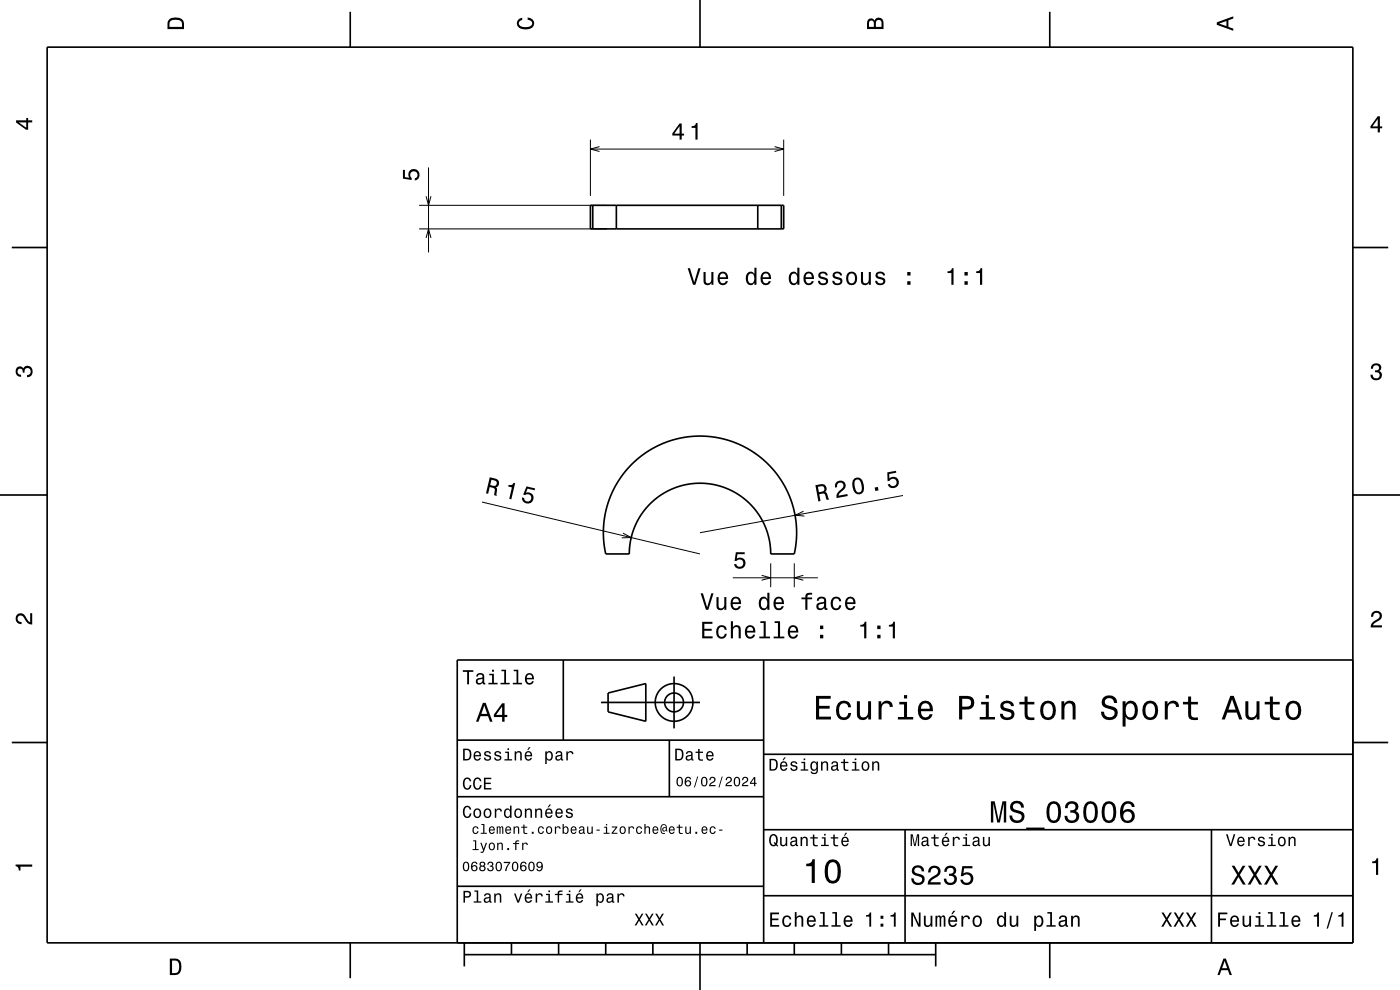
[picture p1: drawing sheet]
<svg xmlns="http://www.w3.org/2000/svg" width="297mm" height="210mm" viewBox="0 0 297 210" stroke-linecap="round" stroke-linejoin="round" font-family="sans-serif">
<g fill="none" stroke="#000" stroke-width=".21">
<path d="M90.9 35.5v18.1M125.3 29.6v12M125.3 31.6h41M127.2 31.1l-1.9 .5 1.9 .5M164.3 31.1l2 .5-2 .5M166.3 29.6v12M88.9 48.6h39.9M88.9 43.6h39.9M90.4 41.6l.5 2 .5-2M90.4 50.5l.5-1.9 .5 1.9M102.2 106.5l46.3 11M132.1 113.1l1.8 .9-2 .1"/>
<path d="M163.5 119.5v5.1M168.5 119.5v5.1M170.5 108.4l-1.8 .9 2 .2M191.6 105.1l-43.1 7.9M155.5 122.6h18M161.6 122l1.9 .6-1.9 .5M170.4 122l-1.9 .6 1.9 .5"/>
</g>
<g fill="none" stroke="#000" stroke-width=".35">
<path d="M10 10h277v190h-277zM74.3 2.5v7.5M148.5 0v10M222.7 2.5v7.5M2.5 52.5h7.5M125.3 43.6h41v5h-41zM125.8 43.6v5M130.8 43.6v5M160.8 43.6v5M165.8 43.6v5M287 52.5h7.5M133.9 98.6l2.6-2.3 2.6-1.5 3.2-1.3 3.2-.8 3.2-.2 3.5 .3 3.2 .9 2.9 1.3 2.7 1.8 2.6 2.3 2.1 2.8 1.5 2.6 1.1 3.3 .6 3 .1 3.5-.5 3.2h-5l-.3-3-.8-2.6-1.2-2.5-1.9-2.3-2.3-1.9-2.6-1.5-2.9-.9-2.7-.3-2.5 .2-2.4 .5-2.3 1-2.1 1.3-2.4 2.2-1.2 1.6-.9 1.6-1.1 3-.3 2-.1 1.6h-5l-.4-2.7-.1-2.5 .2-2.2 .6-2.7 .8-2.4 1.1-2.2 1.5-2.3z"/>
<path d="M0 105h10M287 105h10M119.5 140v17M162 140v60M287 140h-190v60M2.5 157.5h7.5M97 157h65M127.5 149h21M129 147l8-2v8l-8-2zM142 157v12M143 143.5v11M287 157.5h7.5"/>
<path d="M97 169h65M162 176h125M162 160h125M192 176v24M257 176v24M97 188h65M162 190h125M74.3 200v7.5M98.5 202.5h100M98.5 200v5M108.5 200v2.5M118.5 200v2.5"/>
<path d="M128.5 200v2.5M138.5 200v2.5M148.5 200v10M158.5 200v2.5M168.5 200v2.5M178.5 200v2.5M188.5 200v2.5M198.5 200v5M222.7 200v7.5"/>
<circle cx="143" cy="149" r="2"/>
<circle cx="143" cy="149" r="4"/>
</g>
<g fill="#000">
<path d="M36 4a2.18 2.18 0 0 0-.5 2.2h3.5v-1.2a1.43 1.43 0 0 0-1.7-1.3zM36.3 4.4a2.15 2.15 0 0 1 2.2 .3l.1 1h-2.6v-1z" fill-rule="evenodd"/>
<path d="M109.9 4.2l.9-.4v.4a.7 .7 0 0 0-.7 .5 .7 .7 0 0 0 .3 .8 1.7 1.7 0 0 0 2.5-.5 .9 .9 0 0 0-1-.8v-.5a1.24 1.24 0 0 1 1.4 1.1 1.24 1.24 0 0 1-1 1.4 2.22 2.22 0 0 1-2.5-.7l-.2-.5z" fill-rule="evenodd"/>
<path d="M184.2 4.2l-.3 .7v1.3h3.5v-1.3a.98 .98 0 0 0-.7-1.1 .98 .98 0 0 0-1.2 .6 .84 .84 0 0 0-1.3-.2zM184.5 4.5a.54 .54 0 0 1 .6-.1 .54 .54 0 0 1 .3 .6v.7h-1zM185.9 4.4a.62 .62 0 0 1 .8-.1 .62 .62 0 0 1 .3 .6v.8h-1.2z" fill-rule="evenodd"/>
<path d="M258.1 4.7v.6l3.5 1.2v-.4l-1-.4v-1.4l1-.4v-.4zM258.6 5l1.6-.5v1z" fill-rule="evenodd"/>
<path d="M3.4 25.5v.5l2.1 1.5h.5v-1.5h.8v-.5h-.8v-.5h-.4v.5zM4 26h1.6v1.1z" fill-rule="evenodd"/>
<path d="M85.5 36h.4v1.6l.9 .1a1.21 1.21 0 0 1 .6-1.7 1.21 1.21 0 0 1 1.6 .8 1.21 1.21 0 0 1-1 1.5v-.5a.8 .8 0 0 0 .4-1.2 .8 .8 0 0 0-1.3-.1 .8 .8 0 0 0 .2 1.3v.4l-1.8-.3z" fill-rule="evenodd"/>
<path d="M144.2 26.2l-1.6 2.1v.5h1.6v.8h.4v-.8h.5v-.5h-.5v-2.1zM144.2 26.8v1.5h-1.2zM146.7 26.8v.3h.8v2.5h.5v-3.5h-.4a.77 .77 0 0 1-.9 .7z" fill-rule="evenodd"/>
<path d="M292.3 24.7l-1.6 2.1v.4h1.6v.9h.4v-.9h.5v-.4h-.5v-2.1zM292.3 25.2v1.6h-1.1z" fill-rule="evenodd"/>
<path d="M145.9 56.9l1.1 3.5h.5l1.1-3.5h-.5l-.8 3-.9-3zM149.2 57.7v1.8a.89 .89 0 0 0 .7 1 .89 .89 0 0 0 1-.5v.4h.5v-2.7h-.5v1.6a.65 .65 0 0 1-.4 .7 .65 .65 0 0 1-.8-.3v-2zM152.5 58a1.54 1.54 0 0 0 .8 2.5 1.06 1.06 0 0 0 1.1-.9h-.4l-.2 .4-.4 .1a.76 .76 0 0 1-.7-.9h1.8a1.17 1.17 0 0 0-.5-1.4 1.17 1.17 0 0 0-1.5 .2zM152.9 58.2a.66 .66 0 0 1 .8-.1 .66 .66 0 0 1 .3 .7h-1.3zM158.5 58a1.58 1.58 0 0 0 .8 2.5l.4-.1 .3-.4v.4h.5v-3.6h-.5v1.3a.89 .89 0 0 0-1.5-.1zM158.8 58.3a.62 .62 0 0 1 .7-.3 .62 .62 0 0 1 .5 .6 1.12 1.12 0 0 1-.7 1.5 1.19 1.19 0 0 1-.5-1.8zM161.6 58a1.54 1.54 0 0 0 .8 2.5 1.06 1.06 0 0 0 1.1-.9h-.4l-.2 .4-.4 .1a.76 .76 0 0 1-.7-.9h1.8a1.16 1.16 0 0 0-.5-1.4 1.16 1.16 0 0 0-1.5 .2zM162 58.2a.66 .66 0 0 1 .8-.1 .66 .66 0 0 1 .3 .7h-1.3zM167.6 58a1.58 1.58 0 0 0 .8 2.5l.4-.1 .3-.4v.4h.5v-3.6h-.5v1.3a.89 .89 0 0 0-1.5-.1zM168 58.3a.62 .62 0 0 1 .6-.3 .62 .62 0 0 1 .5 .6 1.12 1.12 0 0 1-.7 1.5 1.19 1.19 0 0 1-.4-1.8zM170.7 58a1.54 1.54 0 0 0 .8 2.5 1.05 1.05 0 0 0 1.1-.9h-.4l-.2 .4-.4 .1a.76 .76 0 0 1-.7-.9h1.8a1.16 1.16 0 0 0-.5-1.4 1.16 1.16 0 0 0-1.5 .2zM171.1 58.2a.66 .66 0 0 1 .8-.1 .66 .66 0 0 1 .3 .7h-1.3zM173.8 57.8a.76 .76 0 0 0-.2 .9 .76 .76 0 0 0 .7 .5l.9 .3a.63 .63 0 0 1-.6 .7 .63 .63 0 0 1-.6-.6h-.5a1.07 1.07 0 0 0 1.2 .9 1.07 1.07 0 0 0 .9-1.2l-.4-.4-1.1-.3a.54 .54 0 0 1 .4-.7 .54 .54 0 0 1 .7 .5h.4a1.03 1.03 0 0 0-.7-.8 1.03 1.03 0 0 0-1.1 .2zM176.9 57.8a.76 .76 0 0 0-.2 .9 .76 .76 0 0 0 .7 .5l.9 .3a.63 .63 0 0 1-.7 .7 .63 .63 0 0 1-.6-.6h-.4a1.07 1.07 0 0 0 1.2 .9 1.07 1.07 0 0 0 .9-1.2l-.4-.4-1.1-.3a.54 .54 0 0 1 .4-.7 .54 .54 0 0 1 .6 .5h.4a1.03 1.03 0 0 0-.7-.8 1.03 1.03 0 0 0-1 .2zM179.8 58a1.53 1.53 0 0 0 .9 2.5 1.48 1.48 0 0 0 1.1-1.4 1.48 1.48 0 0 0-1.1-1.5l-.5 .1zM180.1 58.3a.67 .67 0 0 1 .7-.3 .67 .67 0 0 1 .5 .6 1.11 1.11 0 0 1-.6 1.5 1.17 1.17 0 0 1-.6-1.8zM182.6 57.7v1.8a.89 .89 0 0 0 .7 1 .89 .89 0 0 0 1-.5v.4h.4v-2.7h-.4v1.6a.64 .64 0 0 1-.4 .7 .64 .64 0 0 1-.8-.3v-2zM186 57.8a.75 .75 0 0 0-.2 .9 .75 .75 0 0 0 .7 .5l.9 .3a.63 .63 0 0 1-.6 .7 .63 .63 0 0 1-.7-.6h-.4a1.07 1.07 0 0 0 1.2 .9 1.07 1.07 0 0 0 .9-1.2l-.4-.4-1.1-.3a.53 .53 0 0 1 .4-.7 .53 .53 0 0 1 .6 .5h.5a1.03 1.03 0 0 0-.7-.8 1.03 1.03 0 0 0-1.1 .2zM192.5 59.7v.7h.7v-.7zM192.5 57.7v.8h.7v-.8z" fill-rule="evenodd"/>
<path d="M201 57.6v.3h.8v2.5h.5v-3.5h-.4a.77 .77 0 0 1-.9 .7zM204.6 59.7v.7h.7v-.7zM204.6 57.7v.8h.7v-.8zM207.1 57.6v.3h.8v2.5h.5v-3.5h-.4a.77 .77 0 0 1-.9 .7z" fill-rule="evenodd"/>
<path d="M291.1 77.4a1.08 1.08 0 0 1 1.4-.2 1.08 1.08 0 0 1 .4 1.2l-.3 .3a1.06 1.06 0 0 1 .5 1.3 1.06 1.06 0 0 1-1.2 .7 1.1 1.1 0 0 1-1.2-1.2h.5a.71 .71 0 0 0 1 .8 .71 .71 0 0 0 .1-1.3h-.6v-.4a.61 .61 0 0 0 .8-.3 .61 .61 0 0 0-.2-.8 .61 .61 0 0 0-.9 .2l-.1 .5h-.5z" fill-rule="evenodd"/>
<path d="M3.6 78a.86 .86 0 0 1 1.4 .2 1.06 1.06 0 0 1 1.2-.6 1.06 1.06 0 0 1 .7 1.2 1.1 1.1 0 0 1-1.2 1.2v-.4a.71 .71 0 0 0 .8-1 .71 .71 0 0 0-1.3-.1v.6h-.4a.61 .61 0 0 0-.3-.8 .61 .61 0 0 0-.8 .2 .61 .61 0 0 0 .2 .8l.6 .2v.4a1.15 1.15 0 0 1-1.2-.6 1.15 1.15 0 0 1 .3-1.3z" fill-rule="evenodd"/>
<path d="M103.9 101.2l-.8 3.4 .5 .2 .3-1.5a.85 .85 0 0 1 1.1 .8l-.1 1 .5 .1v-1.5l-.2-.3a.97 .97 0 0 0 .7-1 .97 .97 0 0 0-.9-.9zM104.3 101.8a1.08 1.08 0 0 1 1.1 .5 .6 .6 0 0 1-.2 .7 .6 .6 0 0 1-.7 0l-.5-.1z" fill-rule="evenodd"/>
<path d="M107.9 102.9l-.1 .3 .8 .2-.6 2.4 .5 .1 .8-3.4-.3-.1a.77 .77 0 0 1-1.1 .5zM111.7 103.2l-.7 1.7 .4 .1a.79 .79 0 0 1 1.2 .1 .79 .79 0 0 1-.3 1.1 .79 .79 0 0 1-1.1-.3v-.3l-.5-.1a1.21 1.21 0 0 0 1.3 1.4 1.21 1.21 0 0 0 1.1-1.4 1.21 1.21 0 0 0-1.5-1l.3-.9 1.5 .4 .1-.4z" fill-rule="evenodd"/>
<path d="M156.1 117.1h1.9v.5h-1.6l-.1 .9a1.21 1.21 0 0 1 1.8 .6 1.21 1.21 0 0 1-.9 1.6 1.21 1.21 0 0 1-1.5-1h.5a.79 .79 0 0 0 1 .5 .79 .79 0 0 0 .5-1.1 .79 .79 0 0 0-1.2-.3l-.3 .2h-.4z" fill-rule="evenodd"/>
<path d="M173 102.9l.6 3.5 .5-.1-.3-1.5a.85 .85 0 0 1 1.3 .3l.3 .9 .5-.1-.5-1.4-.4-.1a.97 .97 0 0 0 .2-1.2 .97 .97 0 0 0-1.1-.5zM173.5 103.3a1.08 1.08 0 0 1 1.3 0 .6 .6 0 0 1 0 .7 .6 .6 0 0 1-.5 .3l-.6 .1z" fill-rule="evenodd"/>
<path d="M177.3 102.4l-.2 1 .5-.1a.7 .7 0 0 1 .4-.9 .7 .7 0 0 1 .9 .4 .7 .7 0 0 1-.3 .9 1.8 1.8 0 0 0-1.1 2l2.3-.5v-.4l-1.9 .3a2.21 2.21 0 0 1 1.2-1.4 1.13 1.13 0 0 0-.2-1.6 1.13 1.13 0 0 0-1.6 .3zM181.2 101.5a2.43 2.43 0 0 0 .6 3.3 1.14 1.14 0 0 0 1.5-1.1 2.32 2.32 0 0 0-1-2.4h-.6zM181.5 101.9l.6-.2a2.36 2.36 0 0 1 .5 2.6l-.6 .1a2.37 2.37 0 0 1-.5-2.5zM185.6 103.4l.1 .8 .7-.2-.2-.7zM188.2 100.2l.1 1.9 .4-.1a.8 .8 0 0 1 1.2-.4 .8 .8 0 0 1 .1 1.2 .8 .8 0 0 1-1.2-.1h-.5a1.21 1.21 0 0 0 1.7 .8 1.21 1.21 0 0 0 .5-1.8 1.21 1.21 0 0 0-1.8-.2l-.1-1 1.5-.2v-.4z" fill-rule="evenodd"/>
<path d="M3.6 130.4a1.22 1.22 0 0 1 2 .7l.4 .6 .4 .3v-1.9h.4v2.4a1.8 1.8 0 0 1-1.7-1.4 .71 .71 0 0 0-.9-.5 .71 .71 0 0 0-.5 .8 .71 .71 0 0 0 .9 .5v.5a1.18 1.18 0 0 1-1.2-.7 1.18 1.18 0 0 1 .2-1.3z" fill-rule="evenodd"/>
<path d="M149 131.9v3.5h2.2v-.4h-1.8v-1.2h1.6v-.4h-1.6v-1.1h1.7v-.4zM152.2 133a1.53 1.53 0 0 0 .9 2.5 1.06 1.06 0 0 0 1.1-1.1h-.4a.67 .67 0 0 1-.7 .7 .67 .67 0 0 1-.7-.6 1.12 1.12 0 0 1 .7-1.5 .6 .6 0 0 1 .6 .6h.5a1.09 1.09 0 0 0-.8-1 1.09 1.09 0 0 0-1.2 .4zM155 131.8v3.6h.5v-1.6a.63 .63 0 0 1 .4-.7 .63 .63 0 0 1 .8 .3v2h.4v-1.8a.88 .88 0 0 0-.6-1 .88 .88 0 0 0-1 .5v-1.3zM158.3 133a1.55 1.55 0 0 0 .8 2.5 1.07 1.07 0 0 0 1.1-.9h-.4l-.3 .4-.3 .1a.76 .76 0 0 1-.7-.9h1.7a1.17 1.17 0 0 0-.4-1.4 1.17 1.17 0 0 0-1.5 .2zM158.7 133.2a.66 .66 0 0 1 .8-.1 .66 .66 0 0 1 .3 .7h-1.3zM161.3 131.8v.4h.7v2.8h-.9v.4h2.3v-.4h-1v-3.2zM164.3 131.8v.4h.7v2.8h-.9v.4h2.3v-.4h-.9v-3.2zM167.4 133a1.55 1.55 0 0 0 .8 2.5 1.07 1.07 0 0 0 1.1-.9h-.4l-.3 .4-.3 .1a.76 .76 0 0 1-.7-.9h1.8a1.17 1.17 0 0 0-.5-1.4 1.17 1.17 0 0 0-1.5 .2zM167.8 133.2a.66 .66 0 0 1 .8-.1 .66 .66 0 0 1 .3 .7h-1.3zM174 134.7v.7h.7v-.7zM174 132.7v.7h.7v-.7z" fill-rule="evenodd"/>
<path d="M148.6 125.9l1.2 3.5h.5l1.1-3.5h-.5l-.9 2.9-.9-2.9zM152 126.7v1.7a.89 .89 0 0 0 .6 1 .89 .89 0 0 0 1.1-.5v.5h.4v-2.7h-.4v1.5a.65 .65 0 0 1-.4 .8 .65 .65 0 0 1-.8-.3l-.1-2zM155.3 126.9a1.54 1.54 0 0 0 .8 2.6 1.07 1.07 0 0 0 1.1-.9h-.5l-.2 .3-.4 .2a.76 .76 0 0 1-.7-1h1.8a1.16 1.16 0 0 0-.5-1.3 1.16 1.16 0 0 0-1.4 .1zM155.6 127.2a.66 .66 0 0 1 .8-.2 .66 .66 0 0 1 .3 .8h-1.3zM161.2 126.9a1.58 1.58 0 0 0 .8 2.6l.5-.2 .3-.4v.5h.4v-3.7h-.4v1.4a.89 .89 0 0 0-1.6-.2zM161.6 127.2a.62 .62 0 0 1 .7-.2 .62 .62 0 0 1 .4 .5 1.12 1.12 0 0 1-.6 1.6 1.19 1.19 0 0 1-.5-1.9zM164.4 126.9a1.54 1.54 0 0 0 .8 2.6 1.06 1.06 0 0 0 1.1-.9h-.5l-.2 .3-.4 .2a.76 .76 0 0 1-.7-1h1.8a1.16 1.16 0 0 0-.5-1.3 1.16 1.16 0 0 0-1.4 .1zM164.7 127.2a.66 .66 0 0 1 .8-.2 .66 .66 0 0 1 .4 .8h-1.4zM170 126.7v.4h.8v2.3h.5v-2.3h1v-.4h-1a.5 .5 0 0 1 .6-.6h.4v-.3a1.04 1.04 0 0 0-1.5 .7v.2zM173.5 126.8l-.2 .6h.4a.55 .55 0 0 1 .7-.5 .55 .55 0 0 1 .3 .8h-.2a1 1 0 0 0-1 .2 1 1 0 0 0-.3 1.1 .93 .93 0 0 0 1.7 0l.1 .3 .5 .1v-.4h-.2v-1.6a1.02 1.02 0 0 0-.7-.8 1.02 1.02 0 0 0-1.1 .2zM173.7 128.3l1.1-.3a.77 .77 0 0 1-.2 .9 .77 .77 0 0 1-.9 0l-.1-.3zM176.5 126.9a1.53 1.53 0 0 0 .9 2.6 1.06 1.06 0 0 0 1.1-1.1h-.5a.67 .67 0 0 1-.6 .7 .67 .67 0 0 1-.7-.6 1.12 1.12 0 0 1 .7-1.6 .59 .59 0 0 1 .6 .6h.5a1.09 1.09 0 0 0-.8-.9 1.09 1.09 0 0 0-1.2 .3zM179.6 126.9a1.54 1.54 0 0 0 .8 2.6 1.06 1.06 0 0 0 1.1-.9h-.5l-.2 .3-.4 .2a.76 .76 0 0 1-.7-1h1.8a1.16 1.16 0 0 0-.5-1.3 1.16 1.16 0 0 0-1.4 .1zM179.9 127.2a.66 .66 0 0 1 .8-.2 .66 .66 0 0 1 .3 .8h-1.3z" fill-rule="evenodd"/>
<path d="M182.5 132.6v.3h.8v2.5h.5v-3.5h-.4a.78 .78 0 0 1-.9 .7zM186.1 134.7v.7h.7v-.7zM186.1 132.7v.7h.7v-.7zM188.6 132.6v.3h.8v2.5h.5v-3.5h-.4a.77 .77 0 0 1-.9 .7z" fill-rule="evenodd"/>
<path d="M291.2 129.9a1.18 1.18 0 0 1 1.9 .3 1.18 1.18 0 0 1-1 1.7l-.5 .3-.3 .5h1.9v.4h-2.4a1.8 1.8 0 0 1 1.4-1.8 .71 .71 0 0 0 .5-.8 .71 .71 0 0 0-.9-.5 .71 .71 0 0 0-.5 .8h-.4z" fill-rule="evenodd"/>
<path d="M98.2 158.8v2.5h.9a1.37 1.37 0 0 0 .7-2.2 1.56 1.56 0 0 0-1.6-.3zM98.6 159.1a.98 .98 0 0 1 1.1 .7 .98 .98 0 0 1-.6 1.2h-.5zM100.7 159.6a1.04 1.04 0 0 0-.2 1.2 1.04 1.04 0 0 0 1 .5l.5-.5h-.3l-.4 .3a.54 .54 0 0 1-.5-.7h1.3a.83 .83 0 0 0-.4-.9 .83 .83 0 0 0-1 .1zM100.9 159.7l.2-.1a.47 .47 0 0 1 .5 .1 .47 .47 0 0 1 .1 .5h-.9zM102.9 159.5l-.2 .1a.69 .69 0 0 0 .9 .9l.2 .1a.43 .43 0 0 1-.4 .5 .43 .43 0 0 1-.4-.4h-.3a.74 .74 0 0 0 .9 .7 .74 .74 0 0 0 .5-1l-1-.4a.38 .38 0 0 1 .3-.5 .38 .38 0 0 1 .4 .4h.3a.78 .78 0 0 0-1.2-.4zM105.1 159.5l-.2 .1a.69 .69 0 0 0 .9 .9l.2 .1a.43 .43 0 0 1-.4 .5 .43 .43 0 0 1-.5-.4h-.3a.74 .74 0 0 0 .9 .7 .74 .74 0 0 0 .5-1l-.9-.4a.38 .38 0 0 1 .3-.5 .38 .38 0 0 1 .4 .4h.3a.77 .77 0 0 0-1.2-.4zM107.2 159.4v.3h.5v1.3h-.7v.3h1.6v-.3h-.6v-1.6zM107.7 158.7v.4h.3v-.4zM109.2 159.4v1.9h.3v-1.1a.45 .45 0 0 1 .4-.6 .45 .45 0 0 1 .5 .5v1.2h.3v-1.3a.63 .63 0 0 0-.5-.7 .63 .63 0 0 0-.7 .4v-.3zM112.2 158.5l-.4 .6h.3l.5-.6zM111.5 159.6a1.04 1.04 0 0 0-.2 1.2 1.04 1.04 0 0 0 1.1 .5l.5-.5h-.3l-.5 .3a.54 .54 0 0 1-.5-.7h1.3a.83 .83 0 0 0-.4-.9 .83 .83 0 0 0-1 .1zM111.8 159.7l.1-.1a.48 .48 0 0 1 .5 .1 .48 .48 0 0 1 .2 .5h-1zM115.7 159.4v2.7h.3v-1.1a.66 .66 0 0 0 .7 .4 .66 .66 0 0 0 .5-.6 .91 .91 0 0 0 0-1.1 .91 .91 0 0 0-1-.3l-.2 .3v-.3zM116.1 159.8a.45 .45 0 0 1 .5-.2 .45 .45 0 0 1 .3 .4 .65 .65 0 0 1 .1 .8 .65 .65 0 0 1-.7 .2 .98 .98 0 0 1-.2-1.2zM118.1 159.5l-.2 .4h.3a.39 .39 0 0 1 .4-.3 .39 .39 0 0 1 .3 .5h-.1a.65 .65 0 0 0-1 .4 .65 .65 0 0 0 .6 .9l.6-.3 .1 .2h.4v-.2l-.2-.1v-1.1a.72 .72 0 0 0-.5-.6 .72 .72 0 0 0-.7 .2zM118.2 160.6l.8-.3a.55 .55 0 0 1-.2 .7 .55 .55 0 0 1-.6 0zM120.1 159.4v1.9h.4v-1.1a.47 .47 0 0 1 .2-.6 .47 .47 0 0 1 .6 .2v.2h.4a.64 .64 0 0 0-.5-.7 .64 .64 0 0 0-.8 .4v-.3z" fill-rule="evenodd"/>
<path d="M98.2 142.2v.3h.9v2.7h.4v-2.7h.9v-.3zM101.3 143l-.3 .5h.4a.47 .47 0 0 1 .5-.4 .47 .47 0 0 1 .4 .6l-.2 .1a.84 .84 0 0 0-1 .2 .84 .84 0 0 0 0 1.1 .9 .9 0 0 0 1.3-.2l.1 .2 .5 .1v-.3l-.3-.1v-1.3a.87 .87 0 0 0-1.4-.5zM101.4 144.3l.9-.3a.66 .66 0 0 1-.1 .7 .66 .66 0 0 1-.8 .1zM103.8 142.9v.3h.6v1.6h-.8v.4h2v-.4h-.8v-1.9zM104.4 142.1v.4h.4v-.4zM106.4 142.1v.3h.6v2.4h-.8v.4h1.9v-.4h-.7v-2.7zM109 142.1v.3h.6v2.4h-.8v.4h1.9v-.4h-.7v-2.7zM111.6 143.1a1.32 1.32 0 0 0 .7 2.1 .9 .9 0 0 0 .9-.7h-.3l-.2 .3-.4 .1a.65 .65 0 0 1-.6-.8h1.6a1 1 0 0 0-.4-1.2 1 1 0 0 0-1.3 .2zM111.9 143.3a.57 .57 0 0 1 .7-.1 .57 .57 0 0 1 .3 .6h-1.2z" fill-rule="evenodd"/>
<path d="M102.4 149.1l-1.4 4h.5l.4-1.2h1.6l.4 1.2h.6l-1.5-4zM102.7 149.7l.7 1.7h-1.3zM106.5 149.2l-1.7 2.4v.5h1.7v1h.5v-1h.6v-.5h-.6v-2.4zM106.5 149.9v1.7h-1.3z" fill-rule="evenodd"/>
<path d="M143.2 158.8v2.5h.9a1.37 1.37 0 0 0 .7-2.2 1.56 1.56 0 0 0-1.6-.3zM143.6 159.1a.98 .98 0 0 1 1.1 .7 .98 .98 0 0 1-.6 1.2h-.5zM145.7 159.5l-.2 .4h.3a.39 .39 0 0 1 .5-.3 .39 .39 0 0 1 .3 .5h-.2a.65 .65 0 0 0-.9 .4 .65 .65 0 0 0 .5 .9l.7-.3v.2h.4v-.2l-.1-.1-.1-1.1a.73 .73 0 0 0-.4-.6 .73 .73 0 0 0-.8 .2zM145.8 160.6l.8-.3a.55 .55 0 0 1-.1 .7 .55 .55 0 0 1-.7 0zM148.1 158.9v.5h-.5v.3h.5v1.3a.75 .75 0 0 0 1 .4v-.3a.48 .48 0 0 1-.7-.3v-1.1h.7v-.3h-.7v-.5zM150 159.6a1.04 1.04 0 0 0-.2 1.2 1.04 1.04 0 0 0 1.1 .5l.5-.5h-.4l-.4 .3a.54 .54 0 0 1-.5-.7h1.3a.83 .83 0 0 0-.4-.9 .83 .83 0 0 0-1 .1zM150.3 159.7l.1-.1a.48 .48 0 0 1 .5 .1 .48 .48 0 0 1 .2 .5h-1z" fill-rule="evenodd"/>
<path d="M173.1 147.6v5h3.2v-.6h-2.5v-1.7h2.2v-.6h-2.2v-1.5h2.4v-.6zM177.8 149.2a2.59 2.59 0 0 0 .5 3.4 1.58 1.58 0 0 0 2.3-1.4h-.6a.95 .95 0 0 1-.9 1 .95 .95 0 0 1-1-.9 1.59 1.59 0 0 1 .9-2.1 .85 .85 0 0 1 .9 .8h.7a1.56 1.56 0 0 0-1.1-1.3 1.56 1.56 0 0 0-1.7 .5zM181.8 148.8v2.5a1.27 1.27 0 0 0 .9 1.4 1.27 1.27 0 0 0 1.5-.7v.6h.6v-3.8h-.6v2.2a.92 .92 0 0 1-.6 1.1 .92 .92 0 0 1-1.2-.4v-2.9zM186.4 148.8v3.8h.6v-2.2a.95 .95 0 0 1 .5-1.1 .95 .95 0 0 1 1.2 .3l.1 .4h.6a1.28 1.28 0 0 0-1-1.4 1.28 1.28 0 0 0-1.4 .8v-.6zM190.8 148.9v.5h1v2.7h-1.3v.5h3.2v-.5h-1.3v-3.2zM191.8 147.4v.8h.6v-.8zM195.1 149.2a2.62 2.62 0 0 0 .5 3.4 1.57 1.57 0 0 0 2.2-1.1h-.6l-.3 .5-.5 .2a1.08 1.08 0 0 1-1-1.3h2.5a1.66 1.66 0 0 0-.7-2 1.66 1.66 0 0 0-2.1 .3zM195.6 149.5a.94 .94 0 0 1 1.2-.2 .94 .94 0 0 1 .5 1h-1.9zM203.5 147.6v5h.6v-2.1h.8a1.47 1.47 0 0 0 1.8-1.2 1.47 1.47 0 0 0-1.5-1.7zM204.1 148.2a1.6 1.6 0 0 1 1.8 .5 .86 .86 0 0 1 0 .9 .86 .86 0 0 1-.9 .3h-.9zM208.1 148.9v.5h1v2.7h-1.3v.5h3.3v-.5h-1.3v-3.2zM209.1 147.4v.8h.7v-.8zM212.6 148.9a1.08 1.08 0 0 0-.3 1.2 1.08 1.08 0 0 0 1 .7l1.1 .4a.57 .57 0 0 1 .2 .6 .57 .57 0 0 1-.5 .4 .96 .96 0 0 1-1.4-.8h-.6a1.6 1.6 0 0 0 1.3 1.4 1.6 1.6 0 0 0 1.7-.8 1.13 1.13 0 0 0-1-1.6l-1.1-.3-.2-.4a.87 .87 0 0 1 .9-.5 .87 .87 0 0 1 .8 .6h.6a1.4 1.4 0 0 0-2.1-1.1zM217.4 147.8v1.1h-1.1v.5h1.1v2.6l.2 .4 .4 .3h1.4v-.5a.97 .97 0 0 1-1.4-.5v-2.3h1.4v-.5h-1.4v-1.1zM221.1 149.2a2.56 2.56 0 0 0 .5 3.4 1.72 1.72 0 0 0 1.8-.2 1.72 1.72 0 0 0 .6-1.7 1.7 1.7 0 0 0-.9-1.9 1.7 1.7 0 0 0-2 .4zM221.6 149.6a.96 .96 0 0 1 1-.4 .96 .96 0 0 1 .7 .8 1.59 1.59 0 0 1-1 2.2 1.19 1.19 0 0 1-1-1.5zM225.2 148.8v3.8h.6v-2.2a.97 .97 0 0 1 .5-1.1 .97 .97 0 0 1 1.1 .2l.1 .7v2.4h.7v-2.5a1.27 1.27 0 0 0-.9-1.4 1.27 1.27 0 0 0-1.5 .6v-.5zM234.1 147.9a1.38 1.38 0 0 0-.3 1.5 1.38 1.38 0 0 0 1.3 .9 1.25 1.25 0 0 1 1.4 .9 1.15 1.15 0 0 1-1.3 .9 1.15 1.15 0 0 1-1-1.1h-.7a1.8 1.8 0 0 0 1.7 1.8 1.8 1.8 0 0 0 1.9-1.6 1.46 1.46 0 0 0-1.5-1.4l-.6-.2a.83 .83 0 0 1-.5-1.1 .83 .83 0 0 1 1.2-.3l.5 .5 .1 .4h.7a1.67 1.67 0 0 0-1-1.6 1.67 1.67 0 0 0-1.9 .4zM238.2 148.8v5.3h.6v-2.1a1.32 1.32 0 0 0 1.4 .7 1.32 1.32 0 0 0 1.1-1.1 2.43 2.43 0 0 0-.8-2.8 1.21 1.21 0 0 0-1.7 .5v-.5zM239.1 149.6a.9 .9 0 0 1 .9-.4 .9 .9 0 0 1 .7 .8 1.61 1.61 0 0 1-.9 2.2 1.18 1.18 0 0 1-1-1.5zM242.8 149.2a2.56 2.56 0 0 0 .5 3.4 1.72 1.72 0 0 0 1.8-.2 1.72 1.72 0 0 0 .6-1.7 1.7 1.7 0 0 0-.9-1.9 1.7 1.7 0 0 0-2 .4zM243.3 149.6a.96 .96 0 0 1 1-.4 .96 .96 0 0 1 .7 .8 1.59 1.59 0 0 1-1 2.2 1.19 1.19 0 0 1-1-1.5zM247.1 148.8v3.8h.6v-2.2a.95 .95 0 0 1 .5-1.1 .95 .95 0 0 1 1.2 .3l.1 .4h.6a1.28 1.28 0 0 0-1-1.4 1.28 1.28 0 0 0-1.4 .8v-.6zM252 147.8v1.1h-1v.5h1l.1 2.6 .2 .4 .4 .3h1.4v-.5a.97 .97 0 0 1-1.4-.5v-2.3h1.4v-.5h-1.4v-1.1zM261 147.6l-1.8 5h.6l.6-1.4h2l.5 1.4h.7l-1.9-5zM261.4 148.3l.7 2.2h-1.5zM264.2 148.8v2.5a1.27 1.27 0 0 0 .9 1.4 1.27 1.27 0 0 0 1.5-.7v.6h.6v-3.8h-.6v2.2a.92 .92 0 0 1-.6 1.1 .92 .92 0 0 1-1.1-.4l-.1-2.9zM269.4 147.8v1.1h-1.1v.5h1.1v2.6l.2 .4 .4 .3 .7 .1 .8-.1v-.5a.97 .97 0 0 1-1.4-.5l-.1-2.3h1.5v-.5h-1.5v-1.1zM273.1 149.2a2.56 2.56 0 0 0 .6 3.4 1.72 1.72 0 0 0 1.8-.2 1.72 1.72 0 0 0 .6-1.7 1.7 1.7 0 0 0-.9-1.9 1.7 1.7 0 0 0-2.1 .4zM273.6 149.6a.96 .96 0 0 1 1-.4 .96 .96 0 0 1 .7 .8 1.59 1.59 0 0 1-.9 2.2 1.19 1.19 0 0 1-1.1-1.5z" fill-rule="evenodd"/>
<path d="M98.4 171.2a1.45 1.45 0 0 0 .7 2.3 .94 .94 0 0 0 .9-1h-.3a.59 .59 0 0 1-.8 .7 1.31 1.31 0 0 1 .2-2l.3 .1 .2 .4h.4a.85 .85 0 0 0-.6-.8 .85 .85 0 0 0-1 .3zM100.6 171.7a1.04 1.04 0 0 0-.1 1.3 1.04 1.04 0 0 0 1.1 .5 1.04 1.04 0 0 0 .5-1.3 1.04 1.04 0 0 0-1.2-.7zM100.9 171.9a.48 .48 0 0 1 .5-.1 .48 .48 0 0 1 .3 .4 .66 .66 0 0 1 0 .7 .66 .66 0 0 1-.7 .3 .98 .98 0 0 1-.1-1.3zM102.8 171.7a1.04 1.04 0 0 0-.2 1.3 1.04 1.04 0 0 0 1.2 .5 1.04 1.04 0 0 0 .5-1.3 1.04 1.04 0 0 0-1.2-.7zM103 171.9a.48 .48 0 0 1 .5-.1 .48 .48 0 0 1 .4 .4 .66 .66 0 0 1 0 .7 .66 .66 0 0 1-.7 .3 .97 .97 0 0 1-.2-1.3zM105 171.5v2h.3v-1.1a.47 .47 0 0 1 .2-.6 .47 .47 0 0 1 .6 .2l.1 .1h.3a.64 .64 0 0 0-.5-.6 .64 .64 0 0 0-.7 .4v-.4zM107.1 171.7a1.06 1.06 0 0 0-.2 1.2 1.06 1.06 0 0 0 .9 .6l.4-.3v.3h.3v-2.6h-.3v.9a.63 .63 0 0 0-1.1-.1zM107.4 171.9a.44 .44 0 0 1 .4-.1 .44 .44 0 0 1 .4 .4 .65 .65 0 0 1 0 .7 .65 .65 0 0 1-.7 .3l-.2-.4zM109.3 171.7a1.04 1.04 0 0 0-.1 1.3 1.04 1.04 0 0 0 1.1 .5 1.04 1.04 0 0 0 .5-1.3 1.04 1.04 0 0 0-1.2-.7zM109.5 171.9a.48 .48 0 0 1 .6-.1 .48 .48 0 0 1 .3 .4 .66 .66 0 0 1 0 .7 .66 .66 0 0 1-.7 .3 .98 .98 0 0 1-.2-1.3zM111.4 171.5v2h.3v-1.1a.45 .45 0 0 1 .3-.7 .45 .45 0 0 1 .5 .6v1.2h.4v-1.3a.63 .63 0 0 0-.5-.7 .63 .63 0 0 0-.7 .3v-.3zM113.5 171.5v2h.3v-1.1a.45 .45 0 0 1 .3-.6 .45 .45 0 0 1 .6 .2v1.5h.3v-1.3a.63 .63 0 0 0-.4-.7 .63 .63 0 0 0-.8 .3v-.3zM116.5 170.7l-.3 .6h.2l.5-.6zM115.9 171.7a1.04 1.04 0 0 0-.2 1.2 1.04 1.04 0 0 0 1 .6l.5-.6h-.3l-.4 .4a.54 .54 0 0 1-.5-.7h1.2a.83 .83 0 0 0-.3-1 .83 .83 0 0 0-1 .1zM116.1 171.9l.2-.1a.47 .47 0 0 1 .4 .1 .47 .47 0 0 1 .2 .4h-.9zM118 171.7a1.04 1.04 0 0 0-.2 1.2 1.04 1.04 0 0 0 1.1 .6l.5-.6h-.3l-.5 .4a.53 .53 0 0 1-.5-.7h1.3a.83 .83 0 0 0-.3-1 .83 .83 0 0 0-1.1 .1zM118.3 171.9l.1-.1a.47 .47 0 0 1 .5 .1 .47 .47 0 0 1 .2 .4h-1zM120.2 171.6l-.1 .2a.69 .69 0 0 0 .8 .9l.3 .1a.43 .43 0 0 1-.4 .5 .43 .43 0 0 1-.5-.4h-.3a.74 .74 0 0 0 .9 .7 .74 .74 0 0 0 .5-1.1l-1-.3a.38 .38 0 0 1 .3-.5 .38 .38 0 0 1 .5 .3h.3a.77 .77 0 0 0-1.3-.4z" fill-rule="evenodd"/>
<path d="M98.4 165.2a1.45 1.45 0 0 0 .7 2.3 .94 .94 0 0 0 .9-1h-.3a.58 .58 0 0 1-.8 .7 1.3 1.3 0 0 1 .2-2l.3 .1 .2 .4h.4a.85 .85 0 0 0-.6-.8 .85 .85 0 0 0-1 .3zM100.6 165.2a1.45 1.45 0 0 0 .7 2.3 .94 .94 0 0 0 .9-1h-.4a.58 .58 0 0 1-.8 .7 1.49 1.49 0 0 1 0-1.9 .51 .51 0 0 1 .8 .4h.3a.85 .85 0 0 0-.6-.8 .85 .85 0 0 0-.9 .3zM102.7 165v2.5h1.5v-.3h-1.2v-.9h1.1v-.3h-1.1v-.7h1.2v-.3z" fill-rule="evenodd"/>
<path d="M100.4 178.3v.2h.4v1.6h-.5v.2h1.2v-.2h-.5v-1.8zM101.9 178.8l.6 1.6-.2 .3h-.3v.2h.4l.2-.2 .7-1.9h-.3l-.4 1.2-.4-1.2zM103.8 178.9a.83 .83 0 0 0-.1 1 .83 .83 0 0 0 .9 .4 .79 .79 0 0 0 .4-1.1 .79 .79 0 0 0-1.2-.3zM104 179.1l.2-.1a.56 .56 0 0 1 .6 .5 .56 .56 0 0 1-.6 .6l-.3-.3zM105.5 178.8v1.5h.2v-.9a.36 .36 0 0 1 .3-.5 .36 .36 0 0 1 .4 .5v.9h.3v-1a.51 .51 0 0 0-.4-.6 .51 .51 0 0 0-.6 .3v-.2zM107.6 179.9v.4h.4v-.4zM108.8 178.8v.2h.5v1.3h.3v-1.3h.5v-.2h-.5v-.3h.5v-.2h-.2a.46 .46 0 0 0-.6 .5zM110.8 178.8v1.5h.2l.1-1.2 .5-.1 .1 .3h.3a.51 .51 0 0 0-.4-.6 .51 .51 0 0 0-.6 .3v-.2z" fill-rule="evenodd"/>
<path d="M100.4 175.5a.83 .83 0 0 0-.1 .9 .83 .83 0 0 0 .8 .5l.4-.6h-.2l-.3 .4a.58 .58 0 0 1-.5-.6 .58 .58 0 0 1 .5-.6l.3 .3h.2a.63 .63 0 0 0-.4-.5 .63 .63 0 0 0-.7 .2zM102.1 174.8v.2h.4v1.7h-.5v.2h1.3v-.2h-.5v-1.9zM103.9 175.5a.83 .83 0 0 0-.2 .9 .83 .83 0 0 0 .9 .5l.4-.5-.8 .3-.2-.5h1v-.2a.64 .64 0 0 0-.4-.7 .64 .64 0 0 0-.7 .2zM104.1 175.6l.4-.1 .2 .5h-.7zM105.4 175.3v1.6h.2v-1.2l.2-.2 .2 .2v1.2h.2v-1.2l.2-.2 .1 .3v1.1h.3v-1.3l-.2-.3h-.3l-.1 .2-.3-.2-.3 .2v-.2zM107.3 175.5a.83 .83 0 0 0-.1 .9 .83 .83 0 0 0 .8 .5l.4-.5-.7 .3-.3-.5h1l.1-.2a.64 .64 0 0 0-.4-.7 .64 .64 0 0 0-.8 .2zM107.5 175.6l.5-.1 .2 .5h-.8zM108.9 175.3v1.6h.3v-1.1l.4-.3 .3 .2v1.2h.2v-1.1a.51 .51 0 0 0-.3-.5 .51 .51 0 0 0-.6 .3v-.3zM111 174.9v.5h-.4v.2h.4v1a.6 .6 0 0 0 .9 .3v-.2l-.6-.1v-.3v-.7h.6v-.2h-.6v-.5zM112.8 176.4v.5h.4v-.5zM114.3 175.5a.83 .83 0 0 0-.2 .9 .83 .83 0 0 0 .9 .5l.4-.6h-.3l-.2 .4a.58 .58 0 0 1-.5-.6 .58 .58 0 0 1 .5-.6l.2 .3h.3a.63 .63 0 0 0-.4-.5 .63 .63 0 0 0-.7 .2zM116 175.5a.83 .83 0 0 0-.1 1 .83 .83 0 0 0 .9 .4 .79 .79 0 0 0 .3-1.1 .79 .79 0 0 0-1.1-.3zM116.2 175.6l.1-.1a.56 .56 0 0 1 .6 .6 .56 .56 0 0 1-.6 .6l-.2-.3zM117.7 175.3v1.6h.3l.1-1.3 .4-.1 .2 .3h.2a.51 .51 0 0 0-.4-.5 .51 .51 0 0 0-.6 .3v-.3zM119.3 174.8v2.1h.3v-.3a.53 .53 0 0 0 .6 .3 .53 .53 0 0 0 .4-.5 .69 .69 0 0 0 0-.8 .69 .69 0 0 0-.9-.2l-.1 .2v-.8zM119.7 175.6l.1-.1a.56 .56 0 0 1 .6 .6 .56 .56 0 0 1-.6 .6l-.2-.3zM121.2 175.5a.83 .83 0 0 0-.1 .9 .83 .83 0 0 0 .8 .5l.4-.5-.8 .3-.2-.5h1v-.2a.64 .64 0 0 0-.3-.7 .64 .64 0 0 0-.8 .2zM121.4 175.6l.4-.1 .3 .5h-.8zM123 175.4l-.2 .4h.3a.31 .31 0 0 1 .4-.3 .31 .31 0 0 1 .2 .4 .61 .61 0 0 0-.8 .2 .61 .61 0 0 0 0 .7 .61 .61 0 0 0 .8-.1l.1 .1 .3 .1-.1-.3v-.9a.58 .58 0 0 0-1-.3zM123.1 176.3l.6-.2v.2a.34 .34 0 0 1-.3 .4 .34 .34 0 0 1-.4-.4zM124.6 175.3v1a.51 .51 0 0 0 .3 .6 .51 .51 0 0 0 .6-.3v.3h.3v-1.6h-.3v1.1l-.4 .3-.3-.2v-1.2zM126.5 176v.2h.7v-.2zM128.2 175.4v.2h.3v1.1h-.5v.2h1.3v-.2h-.5v-1.3zM128.5 174.8v.3h.3v-.3zM129.8 175.3v.2h.8l-.9 1.2v.2h1.3v-.2h-.9l.9-1.2v-.2zM131.6 175.5a.83 .83 0 0 0-.1 1 .83 .83 0 0 0 .9 .4 .79 .79 0 0 0 .3-1.1 .79 .79 0 0 0-1.1-.3zM131.8 175.6l.1-.1a.56 .56 0 0 1 .6 .6 .56 .56 0 0 1-.6 .6l-.2-.3zM133.3 175.3v1.6h.3l.1-1.3 .4-.1 .2 .3h.2a.51 .51 0 0 0-.4-.5 .51 .51 0 0 0-.5 .3v-.3zM135.1 175.5a.83 .83 0 0 0-.1 .9 .83 .83 0 0 0 .8 .5l.4-.6h-.2l-.3 .4a.58 .58 0 0 1-.5-.6 .58 .58 0 0 1 .5-.6l.3 .3h.2a.62 .62 0 0 0-.4-.5 .62 .62 0 0 0-.7 .2zM136.7 174.8v2.1h.3v-1.1l.4-.3 .2 .2 .1 1.2h.2v-1.1a.5 .5 0 0 0-.3-.5 .5 .5 0 0 0-.6 .2v-.7zM138.6 175.5a.83 .83 0 0 0-.2 .9 .83 .83 0 0 0 .9 .5l.3-.5-.7 .3-.2-.5h1v-.2a.64 .64 0 0 0-.4-.7 .64 .64 0 0 0-.7 .2zM138.8 175.6l.4-.1 .2 .5h-.7zM140.4 175a1.49 1.49 0 0 0 .1 1.9h.6v-.2a.49 .49 0 0 1-.8-.4 .96 .96 0 0 1 .5-1.3l.3 .1 .1 .2a.65 .65 0 0 0-.6 1l.3 .1 .4-.2v.1l.3 .1-.1-.3a.96 .96 0 0 0-.7-1.3zM140.8 175.7l.5-.1-.1 .5-.4 .1zM142 175.5a.83 .83 0 0 0-.1 .9 .83 .83 0 0 0 .8 .5l.4-.5-.7 .3-.3-.5h1v-.2a.64 .64 0 0 0-.3-.7 .64 .64 0 0 0-.8 .2zM142.2 175.6l.5-.1 .2 .5h-.8zM144 174.9v.5h-.5v.2h.5v1a.59 .59 0 0 0 .8 .3v-.2l-.5-.1-.1-.3v-.7h.6v-.2h-.6v-.5zM145.4 175.3v1a.51 .51 0 0 0 .3 .6 .51 .51 0 0 0 .6-.3v.3h.3v-1.6h-.3v1.1l-.4 .3-.3-.2v-1.2zM147.5 176.4v.5h.4v-.5zM149 175.5a.83 .83 0 0 0-.2 .9 .83 .83 0 0 0 .9 .5l.4-.5-.8 .3-.2-.5h1v-.2a.64 .64 0 0 0-.4-.7 .64 .64 0 0 0-.7 .2zM149.2 175.6l.4-.1 .2 .5h-.7zM150.7 175.5a.83 .83 0 0 0-.1 .9 .83 .83 0 0 0 .8 .5l.4-.6h-.2l-.3 .4a.58 .58 0 0 1-.5-.6 .58 .58 0 0 1 .5-.6l.3 .3h.2a.62 .62 0 0 0-.4-.5 .62 .62 0 0 0-.7 .2zM152.6 176v.2h.7v-.2z" fill-rule="evenodd"/>
<path d="M143.7 165a1.16 1.16 0 0 0 .5 1.8 1.16 1.16 0 0 0 .5-1.8 .63 .63 0 0 0-1 0zM144 165.1l.2-.1a.98 .98 0 0 1 0 1.6l-.2-.1-.2-.3v-.7zM145.5 164.9a1.37 1.37 0 0 0 .1 1.9 .66 .66 0 0 0 .9-.2 .66 .66 0 0 0-.1-.9 .66 .66 0 0 0-.9 0 .59 .59 0 0 1 .5-.7l.4 .3h.2a.64 .64 0 0 0-.4-.5 .64 .64 0 0 0-.7 .1zM145.5 166.2a.45 .45 0 0 1 .9 0 .45 .45 0 0 1-.9 0zM147.9 164.7l-.7 2.3h.2l.7-2.3zM148.9 165a1.15 1.15 0 0 0 .5 1.8 1.16 1.16 0 0 0 .5-1.8 .63 .63 0 0 0-1 0zM149.2 165.1l.2-.1a.98 .98 0 0 1 0 1.6l-.2-.1-.2-.3v-.7zM150.7 164.9l-.2 .6h.2a.4 .4 0 0 1 .3-.5 .4 .4 0 0 1 .5 .3 .4 .4 0 0 1-.3 .5l-.1 .1a.95 .95 0 0 0-.7 .9h1.4v-.3h-1.1l.5-.4a.67 .67 0 0 0 .5-1 .67 .67 0 0 0-1-.2zM153.1 164.7l-.7 2.3h.2l.7-2.3zM154.1 164.9l-.2 .6h.3a.4 .4 0 0 1 .3-.5 .4 .4 0 0 1 .5 .3 .4 .4 0 0 1-.3 .5l-.2 .1a.93 .93 0 0 0-.6 .9h1.4v-.3h-1.1l.5-.4a.67 .67 0 0 0 .5-1 .67 .67 0 0 0-1.1-.2zM155.8 165a1.15 1.15 0 0 0 .5 1.8 1.16 1.16 0 0 0 .5-1.8 .63 .63 0 0 0-1 0zM156.1 165.1l.2-.1a.98 .98 0 0 1 0 1.6l-.2-.1-.2-.3v-.7zM157.6 164.9l-.2 .6h.3a.4 .4 0 0 1 .3-.5 .4 .4 0 0 1 .5 .3 .4 .4 0 0 1-.3 .5l-.2 .1a.94 .94 0 0 0-.6 .9h1.3v-.3h-1l.4-.4a.67 .67 0 0 0 .6-1 .67 .67 0 0 0-1.1-.2zM160 164.8l-.9 1.2v.3h.9v.5h.2v-.5h.3v-.3h-.3v-1.2zM160 165.2v.8h-.7z" fill-rule="evenodd"/>
<path d="M163.2 161v2.5h.9a1.37 1.37 0 0 0 .7-2.2 1.58 1.58 0 0 0-1.6-.3zM163.6 161.3a.98 .98 0 0 1 1.1 .7 .98 .98 0 0 1-.6 1.2h-.5zM166.4 160.7l-.4 .6h.2l.5-.6zM165.7 161.7a1.04 1.04 0 0 0-.2 1.2 1.04 1.04 0 0 0 1 .6l.5-.6h-.3l-.4 .4a.54 .54 0 0 1-.5-.7h1.3a.83 .83 0 0 0-.4-1 .83 .83 0 0 0-1 .1zM165.9 161.9l.2-.1a.48 .48 0 0 1 .5 .1 .48 .48 0 0 1 .1 .4h-.9zM167.9 161.6l-.2 .2a.68 .68 0 0 0 .9 .9l.2 .1a.43 .43 0 0 1-.4 .5 .43 .43 0 0 1-.4-.4h-.3a.74 .74 0 0 0 .9 .7 .74 .74 0 0 0 .5-1.1l-1-.3a.38 .38 0 0 1 .3-.5 .38 .38 0 0 1 .4 .4l.3-.1a.78 .78 0 0 0-1.2-.4zM170 161.6v.3h.5v1.3h-.7v.3h1.7v-.3h-.7v-1.6zM170.5 160.9v.3h.3v-.3zM172.1 161.7a1.06 1.06 0 0 0-.2 1.2 1.06 1.06 0 0 0 .9 .6l.4-.3a.52 .52 0 0 1-.2 .7 .52 .52 0 0 1-.7-.3h-.3a.78 .78 0 0 0 .9 .6 .78 .78 0 0 0 .6-.8v-1.9h-.3v.4l-.2-.3a.64 .64 0 0 0-.9 .1zM172.4 161.9a.45 .45 0 0 1 .4-.1 .45 .45 0 0 1 .4 .4 .65 .65 0 0 1 0 .7 .65 .65 0 0 1-.7 .3l-.2-.4zM174.2 161.5v2h.3v-1.1a.45 .45 0 0 1 .3-.6 .45 .45 0 0 1 .5 .2l.1 1.5h.3v-1.3a.63 .63 0 0 0-.5-.7 .63 .63 0 0 0-.7 .3v-.3zM176.6 161.6l-.2 .5h.3a.39 .39 0 0 1 .4-.4 .39 .39 0 0 1 .3 .6h-.1a.65 .65 0 0 0-1 .4 .65 .65 0 0 0 .6 .8l.6-.3 .1 .2 .4 .1-.2-.4v-1a.73 .73 0 0 0-1.2-.5zM176.7 162.7l.8-.2a.55 .55 0 0 1-.2 .6 .55 .55 0 0 1-.6 .1zM178.9 161v.6h-.5v.3h.5l.1 1.3a.75 .75 0 0 0 1 .3v-.3a.48 .48 0 0 1-.7-.2v-1.1h.7v-.3h-.7v-.6zM180.8 161.6v.3h.5v1.3h-.6v.3h1.6v-.3h-.6v-1.6zM181.3 160.9v.3h.4v-.3zM183 161.7a1.04 1.04 0 0 0-.2 1.3 1.04 1.04 0 0 0 1.2 .5 1.04 1.04 0 0 0 .4-1.3 1.04 1.04 0 0 0-1.2-.7zM183.2 161.9a.48 .48 0 0 1 .5-.1 .48 .48 0 0 1 .4 .4 .66 .66 0 0 1 0 .7 .66 .66 0 0 1-.7 .3 .98 .98 0 0 1-.2-1.3zM185 161.5v2h.3v-1.1a.45 .45 0 0 1 .3-.6 .45 .45 0 0 1 .6 .2v1.5h.3v-1.3a.63 .63 0 0 0-.4-.7 .63 .63 0 0 0-.8 .3v-.3z" fill-rule="evenodd"/>
<path d="M163.4 177.2a1.45 1.45 0 0 0 .7 2.3l.5-.2 .3 .3 .2-.2-.3-.3a1.53 1.53 0 0 0-.5-2.2l-.6 .1zM163.8 177.3l.3-.1a1.21 1.21 0 0 1 .5 1.7l-.3-.3-.2 .2 .3 .3a.45 .45 0 0 1-.7-.1 1.62 1.62 0 0 1 .1-1.7zM165.5 177.5v1.3a.63 .63 0 0 0 .4 .7 .63 .63 0 0 0 .8-.3v.3h.3v-2h-.3v1.2a.46 .46 0 0 1-.3 .5 .46 .46 0 0 1-.6-.2v-1.5zM167.9 177.6l-.2 .5h.3a.39 .39 0 0 1 .5-.4 .39 .39 0 0 1 .2 .6h-.1a.65 .65 0 0 0-.9 .4 .65 .65 0 0 0 .5 .8l.6-.3 .1 .2 .4 .1v-.3h-.2v-1.1a.73 .73 0 0 0-1.2-.5zM168 178.7l.8-.2a.55 .55 0 0 1-.2 .6 .55 .55 0 0 1-.6 .1zM169.8 177.5v2h.4v-1.1a.45 .45 0 0 1 .2-.6 .45 .45 0 0 1 .6 .2v1.5h.3v-1.3a.63 .63 0 0 0-.4-.7 .63 .63 0 0 0-.8 .3v-.3zM172.4 177v.6h-.5v.3h.5l.1 1.3a.75 .75 0 0 0 1 .3v-.3a.49 .49 0 0 1-.7-.2v-1.1h.7v-.3h-.7v-.6zM174.3 177.6v.3h.5v1.3h-.6v.3h1.6v-.3h-.6v-1.6zM174.8 176.9v.3h.4v-.3zM176.8 177v.6h-.6v.3h.6v1.3a.74 .74 0 0 0 1 .3v-.3a.49 .49 0 0 1-.7-.2v-1.1h.7v-.3h-.7v-.6zM179.4 176.7l-.4 .6h.2l.5-.6zM178.7 177.7a1.04 1.04 0 0 0-.2 1.2 1.04 1.04 0 0 0 1 .6l.5-.6h-.3l-.4 .4a.54 .54 0 0 1-.5-.7h1.3a.83 .83 0 0 0-.4-1 .83 .83 0 0 0-1 .1zM178.9 177.9l.2-.1a.48 .48 0 0 1 .5 .1 .48 .48 0 0 1 .1 .4h-.9z" fill-rule="evenodd"/>
<path d="M193.2 177v2.5h.3v-2.3l.4 2.3h.3l.5-2.3v2.3h.3v-2.5h-.5l-.4 2.2-.5-2.2zM195.7 177.6l-.2 .5h.3a.39 .39 0 0 1 .5-.4 .39 .39 0 0 1 .3 .6h-.2a.65 .65 0 0 0-.9 .4 .65 .65 0 0 0 .5 .8l.7-.3v.2l.4 .1v-.3h-.1l-.1-1.1a.73 .73 0 0 0-1.2-.5zM195.8 178.7l.8-.2a.55 .55 0 0 1-.1 .6 .55 .55 0 0 1-.7 .1zM198.1 177v.6h-.5v.3h.5v1.3a.74 .74 0 0 0 1 .3v-.3a.49 .49 0 0 1-.7-.2v-1.1h.7v-.3h-.7v-.6zM200.7 176.7l-.4 .6h.3l.5-.6zM200 177.7a1.04 1.04 0 0 0-.2 1.2 1.04 1.04 0 0 0 1.1 .6l.5-.6h-.4l-.4 .4a.54 .54 0 0 1-.5-.7h1.3a.83 .83 0 0 0-.4-1 .83 .83 0 0 0-1 .1zM200.3 177.9l.1-.1a.48 .48 0 0 1 .5 .1 .48 .48 0 0 1 .2 .4h-1zM202.1 177.5v2h.3v-1.1a.47 .47 0 0 1 .3-.6 .47 .47 0 0 1 .6 .2v.1h.3a.64 .64 0 0 0-.4-.6 .64 .64 0 0 0-.8 .4v-.4zM204.3 177.6v.3h.5v1.3h-.6v.3h1.6v-.3h-.6v-1.6zM204.8 176.9v.3h.4v-.3zM206.6 177.6l-.2 .5h.3a.39 .39 0 0 1 .4-.4 .39 .39 0 0 1 .3 .6h-.1a.65 .65 0 0 0-1 .4 .65 .65 0 0 0 .6 .8l.6-.3 .1 .2 .4 .1v-.3h-.2v-1.1a.72 .72 0 0 0-.5-.6 .72 .72 0 0 0-.7 .1zM206.7 178.7l.8-.2a.55 .55 0 0 1-.2 .6 .55 .55 0 0 1-.6 .1zM208.5 177.5v1.3a.63 .63 0 0 0 .5 .7 .63 .63 0 0 0 .7-.3v.3h.3v-2h-.3v1.2a.46 .46 0 0 1-.3 .5 .46 .46 0 0 1-.6-.2v-1.5z" fill-rule="evenodd"/>
<path d="M210.2 170v4.5h.5v-4.1l.9 4.1h.5l.9-4.1v4.1h.5v-4.5h-.8l-.9 3.9-.8-3.9zM214.7 170.2a1.24 1.24 0 0 0-.4 1.4 1.24 1.24 0 0 0 1.2 .8 1.13 1.13 0 0 1 1.3 .8 1.03 1.03 0 0 1-1.2 .8 1.03 1.03 0 0 1-.9-1h-.6a1.62 1.62 0 0 0 1.6 1.6 1.62 1.62 0 0 0 1.7-1.4 1.31 1.31 0 0 0-1.4-1.3 .92 .92 0 0 1-1.1-.8 .89 .89 0 0 1 1-.7 .89 .89 0 0 1 .7 .9h.6a1.5 1.5 0 0 0-.9-1.4 1.5 1.5 0 0 0-1.6 .3zM217.7 175.5v.5h3.9v-.5zM222.4 170.5a4 4 0 0 0 0 3.5 1.46 1.46 0 0 0 1.5 .5 1.46 1.46 0 0 0 1.1-1.2 2.96 2.96 0 0 0-.8-3.2l-.7-.2-.6 .2zM223.1 170.6l.4-.1 .5 .1a3 3 0 0 1 0 3.4l-.5 .1-.4-.1a3 3 0 0 1 0-3.4zM226.3 170.3l-.3 .5-.1 .6h.6a.82 .82 0 0 1 .9-1 .82 .82 0 0 1 .6 1.3l-.9 .2v.5a.92 .92 0 0 1 1.1 .4 .92 .92 0 0 1-.3 1.2 .92 .92 0 0 1-1.2-.2l-.3-.7h-.6a1.56 1.56 0 0 0 1.7 1.5 1.56 1.56 0 0 0 1.4-1.8l-.1-.3-.6-.4a1.16 1.16 0 0 0 .5-1.5 1.16 1.16 0 0 0-1.4-.7l-.5 .1zM230.2 170.5a4 4 0 0 0 0 3.5 1.46 1.46 0 0 0 1.5 .5 1.46 1.46 0 0 0 1.1-1.2 2.96 2.96 0 0 0-.8-3.2l-.6-.2-.7 .2zM230.9 170.6l.5-.1 .4 .1a3 3 0 0 1 0 3.4l-.4 .1-.5-.1a3 3 0 0 1 0-3.4zM234.1 170.5a4 4 0 0 0 0 3.5 1.46 1.46 0 0 0 1.6 .5 1.46 1.46 0 0 0 1-1.2 2.97 2.97 0 0 0-.8-3.2l-.6-.2-.7 .2zM234.8 170.6l.5-.1 .4 .1a3.1 3.1 0 0 1 0 3.4l-.4 .1-.5-.1a3.1 3.1 0 0 1 0-3.4zM238.3 170.3l-.4 .6a3.8 3.8 0 0 0 .1 3.2 1.52 1.52 0 0 0 2 .3 1.52 1.52 0 0 0 .6-1.9 1.52 1.52 0 0 0-1.9-.8l-.5 .4a1.31 1.31 0 0 1 1.1-1.6 .74 .74 0 0 1 .8 .7h.6a1.43 1.43 0 0 0-.9-1.2 1.43 1.43 0 0 0-1.5 .3zM238.2 173.1a.96 .96 0 0 1 1.9 0 .96 .96 0 0 1-1.9 0z" fill-rule="evenodd"/>
<path d="M260.1 177l.8 2.5h.4l.8-2.5h-.4l-.6 2.1-.7-2.1zM262.7 177.7a1.04 1.04 0 0 0-.2 1.2 1.04 1.04 0 0 0 1 .6l.5-.6h-.3l-.4 .4a.54 .54 0 0 1-.5-.7h1.3a.83 .83 0 0 0-.4-1 .83 .83 0 0 0-1 .1zM262.9 177.9l.2-.1a.48 .48 0 0 1 .5 .1 .48 .48 0 0 1 .1 .4h-.9zM264.8 177.5v2h.3v-1.1a.47 .47 0 0 1 .3-.6 .47 .47 0 0 1 .6 .2v.1h.3a.64 .64 0 0 0-.5-.6 .64 .64 0 0 0-.7 .4v-.4zM267 177.6l-.1 .2a.69 .69 0 0 0 .9 .9l.2 .1a.43 .43 0 0 1-.4 .5 .43 .43 0 0 1-.5-.4h-.3a.74 .74 0 0 0 .9 .7 .74 .74 0 0 0 .5-1.1l-.9-.3a.38 .38 0 0 1 .3-.5 .38 .38 0 0 1 .4 .4l.3-.1a.78 .78 0 0 0-1.3-.4zM269.2 177.6v.3h.5v1.3h-.7v.3h1.6v-.3h-.6v-1.6zM269.7 176.9v.3h.3v-.3zM271.3 177.7a1.04 1.04 0 0 0-.1 1.3 1.04 1.04 0 0 0 1.1 .5 1.04 1.04 0 0 0 .5-1.3 1.04 1.04 0 0 0-1.2-.7zM271.5 177.9a.48 .48 0 0 1 .6-.1 .48 .48 0 0 1 .3 .4 .67 .67 0 0 1 0 .7 .67 .67 0 0 1-.7 .3 .98 .98 0 0 1-.2-1.3zM273.3 177.5v2h.4v-1.1a.45 .45 0 0 1 .3-.7 .45 .45 0 0 1 .5 .6v1.2h.4v-1.3a.63 .63 0 0 0-.5-.7 .63 .63 0 0 0-.7 .3v-.3z" fill-rule="evenodd"/>
<path d="M3.3 183.4h3.5v.4h-2.5v.9h-.3a.77 .77 0 0 0-.7-1z" fill-rule="evenodd"/>
<path d="M98.4 183a1.16 1.16 0 0 0 .5 1.8 1.16 1.16 0 0 0 .5-1.8 .64 .64 0 0 0-1 0zM98.7 183.1l.2-.1a.98 .98 0 0 1 0 1.6l-.2-.1-.2-.3v-.7zM100.2 182.9a1.37 1.37 0 0 0 .1 1.9 .66 .66 0 0 0 .9-.2 .66 .66 0 0 0-.1-.9 .66 .66 0 0 0-.9 0 .59 .59 0 0 1 .5-.7l.3 .3h.3a.64 .64 0 0 0-.4-.5 .64 .64 0 0 0-.7 .1zM100.2 184.2a.43 .43 0 0 1 .8 0 .43 .43 0 0 1-.8 0zM101.9 182.9l-.2 .5 .3 .3a.62 .62 0 0 0-.1 .9 .62 .62 0 0 0 .9 0 .62 .62 0 0 0-.1-.9 .55 .55 0 0 0 .2-.8 .55 .55 0 0 0-.8-.1zM101.9 184.2a.41 .41 0 0 1 .8 0 .41 .41 0 0 1-.8 0zM102 183.3a.35 .35 0 0 1 .7 0 .35 .35 0 0 1-.7 0zM103.6 182.9l-.2 .5h.2a.35 .35 0 0 1 .2-.4 .35 .35 0 0 1 .5 .1 .35 .35 0 0 1-.1 .5h-.3v.3a.42 .42 0 0 1 .5 .3 .42 .42 0 0 1-.4 .5 .42 .42 0 0 1-.4-.5h-.3a.66 .66 0 0 0 1 .6 .66 .66 0 0 0 .1-1.1 .58 .58 0 0 0 0-.9 .58 .58 0 0 0-.8 .1zM105.3 183a1.15 1.15 0 0 0 .5 1.8 1.16 1.16 0 0 0 .5-1.8 .64 .64 0 0 0-1 0zM105.6 183.1l.2-.1a.98 .98 0 0 1 0 1.6l-.2-.1-.2-.3v-.7zM106.9 182.8v.3h1.1l-.8 1.2-.1 .5h.3l.3-.9 .5-.8v-.3zM108.8 183a1.15 1.15 0 0 0 .5 1.8 1.16 1.16 0 0 0 .5-1.8 .63 .63 0 0 0-1 0zM109.1 183.1l.2-.1a.98 .98 0 0 1 0 1.6l-.2-.1-.2-.3v-.7zM110.6 182.9a1.37 1.37 0 0 0 .1 1.9 .66 .66 0 0 0 .9-.2 .66 .66 0 0 0-.1-.9 .66 .66 0 0 0-.9 0 .58 .58 0 0 1 .5-.7l.3 .3h.3a.64 .64 0 0 0-.4-.5 .64 .64 0 0 0-.7 .1zM110.6 184.2a.43 .43 0 0 1 .8 0 .43 .43 0 0 1-.8 0zM112.2 183a1.15 1.15 0 0 0 .5 1.8 1.16 1.16 0 0 0 .6-1.8 .64 .64 0 0 0-1.1 0zM112.6 183.1l.1-.1a.98 .98 0 0 1 0 1.6l-.1-.1-.2-.3v-.7zM114 183a.66 .66 0 0 0-.1 .9 .66 .66 0 0 0 1 0 .59 .59 0 0 1-.5 .7l-.2-.1-.1-.2h-.3a.7 .7 0 0 0 .8 .5 .7 .7 0 0 0 .6-.8 .81 .81 0 0 0-.2-1 .81 .81 0 0 0-1 0zM114.1 183.4a.42 .42 0 0 1 .8 0 .42 .42 0 0 1-.8 0z" fill-rule="evenodd"/>
<path d="M98.3 189v2.5h.4v-1.1a.96 .96 0 0 0 1.2-.7 .67 .67 0 0 0-.7-.7zM98.7 189.3h.4a.43 .43 0 0 1 .5 .4 .43 .43 0 0 1-.5 .4h-.4zM100.6 188.9v.3h.5v2h-.6v.3h1.6v-.3h-.6v-2.3zM102.9 189.6l-.2 .5h.3a.39 .39 0 0 1 .5-.4 .39 .39 0 0 1 .2 .6h-.1a.65 .65 0 0 0-.9 .4 .65 .65 0 0 0 .5 .8l.6-.3 .1 .2 .4 .1v-.3h-.2v-1.1a.73 .73 0 0 0-1.2-.5zM103 190.7l.8-.2a.55 .55 0 0 1-.2 .6 .55 .55 0 0 1-.6 .1zM104.8 189.5v2h.4v-1.1a.45 .45 0 0 1 .2-.6 .45 .45 0 0 1 .6 .2v1.5h.3v-1.3a.63 .63 0 0 0-.4-.7 .63 .63 0 0 0-.8 .3v-.3zM109 189.5l.8 2h.3l.7-2h-.3l-.6 1.6-.5-1.6zM112.2 188.7l-.4 .6h.3l.5-.6zM111.5 189.7a1.04 1.04 0 0 0-.2 1.2 1.04 1.04 0 0 0 1.1 .6l.5-.6h-.3l-.5 .4a.54 .54 0 0 1-.5-.7h1.3a.83 .83 0 0 0-.4-1 .83 .83 0 0 0-1 .1zM111.8 189.9l.1-.1a.48 .48 0 0 1 .5 .1 .48 .48 0 0 1 .2 .4h-1zM113.6 189.5v2h.4v-1.1a.47 .47 0 0 1 .2-.6 .47 .47 0 0 1 .6 .2v.1h.4a.64 .64 0 0 0-.5-.6 .64 .64 0 0 0-.8 .4v-.4zM115.8 189.6v.3h.5v1.3h-.6v.3h1.6v-.3h-.6v-1.6zM116.3 188.9v.3h.4v-.3zM117.7 189.6v.3h.6v1.6h.3v-1.6h.7v-.3h-.7v-.3l.7-.1v-.3a.68 .68 0 0 0-.7 0 .68 .68 0 0 0-.3 .7zM120.2 189.6v.3h.5v1.3h-.7v.3h1.6v-.3h-.6v-1.6zM120.7 188.9v.3h.3v-.3zM123 188.7l-.3 .6h.2l.5-.6zM122.4 189.7a1.04 1.04 0 0 0-.2 1.2 1.04 1.04 0 0 0 1 .6l.5-.6h-.3l-.4 .4a.54 .54 0 0 1-.5-.7h1.2a.83 .83 0 0 0-.3-1 .83 .83 0 0 0-1 .1zM122.6 189.9l.2-.1a.48 .48 0 0 1 .5 .1 .48 .48 0 0 1 .1 .4h-.9zM126.5 189.5v2.7h.3v-1a.66 .66 0 0 0 .7 .3 .66 .66 0 0 0 .6-.6 .91 .91 0 0 0 0-1 .91 .91 0 0 0-1-.3l-.3 .2v-.3zM127 189.9a.45 .45 0 0 1 .5-.1 .45 .45 0 0 1 .3 .4v.3a.6 .6 0 0 1-.5 .8 .85 .85 0 0 1-.3-1.4zM128.9 189.6l-.2 .5h.3a.39 .39 0 0 1 .5-.4 .39 .39 0 0 1 .3 .6h-.2a.65 .65 0 0 0-.9 .4 .65 .65 0 0 0 .5 .8l.6-.3 .1 .2 .4 .1v-.3h-.2v-1.1a.73 .73 0 0 0-1.2-.5zM129 190.7l.8-.2a.55 .55 0 0 1-.1 .6 .55 .55 0 0 1-.7 .1zM131 189.5v2h.3v-1.1a.47 .47 0 0 1 .3-.6 .47 .47 0 0 1 .6 .2v.1h.3a.64 .64 0 0 0-.5-.6 .64 .64 0 0 0-.7 .4v-.4z" fill-rule="evenodd"/>
<path d="M134.7 193.8l.7 1.2-.8 1.3h.4l.6-1 .6 1h.3l-.7-1.3 .7-1.2h-.4l-.5 .9-.6-.9zM136.8 193.8l.8 1.2-.8 1.3h.4l.5-1 .6 1h.4l-.8-1.3 .8-1.2h-.4l-.5 .9-.6-.9zM139 193.8l.7 1.2-.7 1.3h.3l.6-1 .6 1h.4l-.8-1.3 .7-1.2h-.3l-.6 .9-.5-.9z" fill-rule="evenodd"/>
<path d="M163.4 193.6v3h1.9v-.4h-1.5v-1h1.3v-.4h-1.3v-.9h1.5v-.3zM166.2 194.5a1.31 1.31 0 0 0 .7 2.2 .9 .9 0 0 0 1-1h-.4a.57 .57 0 0 1-.5 .6 .57 .57 0 0 1-.6-.5 .81 .81 0 0 1-.1-.9 .81 .81 0 0 1 .9-.4l.3 .5h.4a.94 .94 0 0 0-.7-.8 .94 .94 0 0 0-1 .3zM168.6 193.5v3.1h.4v-1.4a.54 .54 0 0 1 .3-.6 .54 .54 0 0 1 .7 .3v1.7h.4v-1.6a.76 .76 0 0 0-.5-.8 .76 .76 0 0 0-.9 .4v-1.1zM171.4 194.5a1.32 1.32 0 0 0 .7 2.2 .91 .91 0 0 0 .9-.8h-.3l-.2 .3-.4 .1a.65 .65 0 0 1-.6-.8h1.6a1 1 0 0 0-.5-1.1 1 1 0 0 0-1.2 .1zM171.7 194.7a.57 .57 0 0 1 .7-.1 .57 .57 0 0 1 .3 .6h-1.2zM174 193.5v.3h.6v2.5h-.8v.3h1.9v-.3h-.7v-2.8zM176.6 193.5v.3h.6v2.5h-.8v.3h1.9v-.3h-.7v-2.8zM179.2 194.5a1.32 1.32 0 0 0 .7 2.2 .91 .91 0 0 0 .9-.8h-.3l-.2 .3-.4 .1a.65 .65 0 0 1-.5-.8h1.5a1 1 0 0 0-.4-1.1 1 1 0 0 0-1.3 .1zM179.5 194.7a.57 .57 0 0 1 .7-.1 .57 .57 0 0 1 .3 .6h-1.1z" fill-rule="evenodd"/>
<path d="M171 183.2v.5h1.2v3.6h.7v-5h-.5a1.1 1.1 0 0 1-1.4 .9zM175.4 182.9a4.4 4.4 0 0 0 0 3.9 1.62 1.62 0 0 0 1.7 .6 1.62 1.62 0 0 0 1.2-1.4 3.3 3.3 0 0 0-.9-3.6l-.7-.1-.8 .1zM176.2 183l.5-.1 .4 .1a3.4 3.4 0 0 1 0 3.7l-.4 .2-.5-.2a3.4 3.4 0 0 1 0-3.7z" fill-rule="evenodd"/>
<path d="M183.7 194.1v.3h.7v2.2h.4v-3h-.3a.66 .66 0 0 1-.8 .5zM186.8 195.9v.7h.6v-.7zM186.8 194.3v.6h.6v-.6zM188.9 194.1v.3h.7v2.2h.4v-3h-.3a.66 .66 0 0 1-.8 .5z" fill-rule="evenodd"/>
<path d="M193.3 193.6v3h.4v-2.5l1.1 2.5h.5v-3h-.4v2.4l-1.1-2.4zM196 194.3v1.5a.76 .76 0 0 0 .5 .8 .76 .76 0 0 0 .9-.4v.4h.4v-2.3h-.4v1.3a.55 .55 0 0 1-.3 .7 .55 .55 0 0 1-.7-.3v-1.7zM198.5 194.3v2.3h.3v-1.6l.2-.5h.2l.1 .2v1.9h.4v-1.8l.3-.3 .2 .4v1.7h.4v-1.6a.59 .59 0 0 0-.5-.8l-.5 .3-.4-.3-.4 .3v-.2zM202.2 193.2l-.4 .7h.3l.6-.7zM201.4 194.5a1.32 1.32 0 0 0 .7 2.2 .91 .91 0 0 0 .9-.8h-.3l-.2 .3-.4 .1a.65 .65 0 0 1-.6-.8h1.6a1 1 0 0 0-.5-1.1 1 1 0 0 0-1.2 .1zM201.7 194.7a.57 .57 0 0 1 .7-.1 .57 .57 0 0 1 .3 .6h-1.2zM204 194.3v2.3h.3v-1.4a.57 .57 0 0 1 .3-.6 .57 .57 0 0 1 .8 .2v.2h.4a.77 .77 0 0 0-.6-.8 .77 .77 0 0 0-.9 .4v-.3zM206.6 194.5a1.24 1.24 0 0 0-.2 1.5 1.24 1.24 0 0 0 1.3 .6 1.34 1.34 0 0 0 .6-1.4 1.34 1.34 0 0 0-1-1zM206.9 194.7a.57 .57 0 0 1 .6-.2 .57 .57 0 0 1 .4 .5 .8 .8 0 0 1 0 .9 .8 .8 0 0 1-.9 .4 1.17 1.17 0 0 1-.1-1.6zM211.7 194.5a1.35 1.35 0 0 0 .7 2.2l.4-.2 .2-.3v.4h.4v-3.1h-.3v1.1a.77 .77 0 0 0-1.4-.1zM212 194.7a.53 .53 0 0 1 .6-.2 .53 .53 0 0 1 .4 .5 .96 .96 0 0 1-.6 1.3 1.01 1.01 0 0 1-.4-1.6zM214.2 194.3v1.5a.76 .76 0 0 0 .5 .8 .76 .76 0 0 0 1-.4v.4h.3v-2.3h-.4v1.3a.55 .55 0 0 1-.3 .7 .55 .55 0 0 1-.7-.3v-1.7zM219.4 194.3v3.2h.4v-1.3a.79 .79 0 0 0 .8 .4 .79 .79 0 0 0 .7-.7 1.13 1.13 0 0 0 0-1.2 1.13 1.13 0 0 0-1.1-.5l-.4 .4v-.3zM219.9 194.7a.53 .53 0 0 1 .6-.2 .53 .53 0 0 1 .4 .5 .78 .78 0 0 1 .1 .9 .78 .78 0 0 1-.9 .4 1.19 1.19 0 0 1-.2-1.6zM222.2 193.5v.3h.6v2.5h-.8v.3h1.9v-.3h-.7v-2.8zM224.9 194.4l-.2 .5h.3a.47 .47 0 0 1 .6-.4 .47 .47 0 0 1 .3 .6l-.2 .1a.84 .84 0 0 0-1 .2 .84 .84 0 0 0 0 1.1 .91 .91 0 0 0 1.3-.2l.1 .2 .5 .1v-.3l-.2-.1-.1-1.3a.87 .87 0 0 0-.5-.7 .87 .87 0 0 0-.9 .2zM225 195.7l1-.3a.66 .66 0 0 1-.2 .7 .66 .66 0 0 1-.8 .1zM227.2 194.3v2.3h.4v-1.4a.54 .54 0 0 1 .4-.6 .54 .54 0 0 1 .6 .3l.1 1.7h.3v-1.6a.76 .76 0 0 0-.5-.8 .76 .76 0 0 0-.9 .4v-.3z" fill-rule="evenodd"/>
<path d="M193.8 183.9a1.1 1.1 0 0 0-.3 1.2 1.1 1.1 0 0 0 1 .7 .88 .88 0 0 1 1.1 1 .96 .96 0 0 1-1.1 .4 .96 .96 0 0 1-.7-.9h-.5a1.41 1.41 0 0 0 1.6 1.4 1.41 1.41 0 0 0 1.2-1.7 2.87 2.87 0 0 0-1.9-.9 .75 .75 0 0 1 .4-1.1 .75 .75 0 0 1 .9 .8h.6a1.33 1.33 0 0 0-.9-1.2 1.33 1.33 0 0 0-1.4 .3zM197.3 184l-.3 .4-.1 .7h.5a.81 .81 0 0 1 .6-1 .81 .81 0 0 1 1 .6 .81 .81 0 0 1-.6 1 2.07 2.07 0 0 0-1.6 1.9h2.7v-.5h-2.1a1.95 1.95 0 0 1 1.3-1 1.31 1.31 0 0 0 .6-2 1.31 1.31 0 0 0-2-.1zM200.7 184l-.3 .4-.1 .5h.5a.73 .73 0 0 1 .9-.9 .73 .73 0 0 1 .4 1.2l-.8 .1v.5a.82 .82 0 0 1 1.1 .4 .82 .82 0 0 1-.3 1 .82 .82 0 0 1-1.1-.2l-.2-.6h-.6a1.36 1.36 0 0 0 1.7 1.3 1.36 1.36 0 0 0 .9-1.8l-.4-.4a1.03 1.03 0 0 0 .4-1.3 1.03 1.03 0 0 0-1.2-.6zM204.1 183.7l-.3 2.2h.5a.9 .9 0 0 1 1.3-.3 .9 .9 0 0 1 .1 1.4 .9 .9 0 0 1-1.4-.1v-.3h-.6a1.39 1.39 0 0 0 1.6 1.2 1.39 1.39 0 0 0 1.1-1.7 1.39 1.39 0 0 0-1.7-1l-.3 .2 .1-1.1h1.8v-.5z" fill-rule="evenodd"/>
<path d="M246.4 193.6l.9 1.4-1 1.6h.5l.7-1.2 .7 1.2h.4l-.9-1.6 .9-1.4h-.4l-.7 1.1-.6-1.1zM249 193.6l.9 1.4-.9 1.6h.4l.7-1.2 .7 1.2h.5l-1-1.6 .9-1.4h-.4l-.7 1.1-.6-1.1zM251.6 193.6l.9 1.4-.9 1.6h.4l.7-1.2 .7 1.2h.5l-1-1.6 .9-1.4h-.4l-.7 1.1-.6-1.1z" fill-rule="evenodd"/>
<path d="M258.4 193.6v3h.4v-1.4h1.3v-.4h-1.3v-.9h1.6v-.3zM261.2 194.5a1.32 1.32 0 0 0 .7 2.2 .91 .91 0 0 0 .9-.8h-.4l-.1 .3-.4 .1a.65 .65 0 0 1-.6-.8h1.6a1 1 0 0 0-.5-1.2 1 1 0 0 0-1.2 .2zM261.5 194.7a.57 .57 0 0 1 .7-.1 .57 .57 0 0 1 .3 .6h-1.2zM263.6 194.3v1.5a.76 .76 0 0 0 .5 .8 .76 .76 0 0 0 .9-.4v.4h.4v-2.3h-.4v1.3a.55 .55 0 0 1-.3 .7 .55 .55 0 0 1-.7-.3v-1.7zM266.4 194.3v.4h.6v1.6h-.8v.3h2v-.3h-.8v-2zM267 193.5v.4h.4v-.4zM269 193.5v.3h.6v2.5h-.8v.3h1.9v-.3h-.7v-2.8zM271.6 193.5v.3h.6v2.5h-.8v.3h1.9v-.3h-.7v-2.8zM274.2 194.5a1.32 1.32 0 0 0 .7 2.2 .91 .91 0 0 0 .9-.8h-.3l-.2 .3-.4 .1a.65 .65 0 0 1-.5-.8h1.5a1 1 0 0 0-.4-1.1 1 1 0 0 0-1.3 .1zM274.5 194.7a.57 .57 0 0 1 .7-.1 .57 .57 0 0 1 .3 .6h-1.1z" fill-rule="evenodd"/>
<path d="M261.3 183.6l1.2 2-1.3 2h.6l.9-1.6 1 1.6h.6l-1.3-2 1.2-2h-.6l-.9 1.5-.8-1.5zM264.7 183.6l1.2 2-1.2 2h.6l.9-1.6 .9 1.6h.6l-1.2-2 1.2-2h-.6l-.9 1.5-.8-1.5zM268.2 183.6l1.2 2-1.3 2h.7l.9-1.6 .9 1.6h.6l-1.2-2 1.1-2h-.5l-.9 1.5-.9-1.5z" fill-rule="evenodd"/>
<path d="M278.7 194.1v.3h.7v2.2h.4v-3h-.3a.66 .66 0 0 1-.8 .5zM282.5 193.5l-1.1 3.5h.3l1.1-3.5zM283.9 194.1v.3h.7v2.2h.4v-3h-.3a.66 .66 0 0 1-.8 .5z" fill-rule="evenodd"/>
<path d="M291.1 182.7a.77 .77 0 0 0 .9-.6h.4v3.5h-.5v-2.5h-.8z" fill-rule="evenodd"/>
<path d="M36 203.3v3.5h1.2a1.42 1.42 0 0 0 1.3-1.7 1.38 1.38 0 0 0-1.3-1.8zM36.5 203.8h1a1.89 1.89 0 0 1 0 2.5l-1 .1z" fill-rule="evenodd"/>
<path d="M259.5 203.3l-1.2 3.5h.4l.4-1h1.4l.4 1h.4l-1.2-3.5zM259.8 203.8l.5 1.6h-1z" fill-rule="evenodd"/>
</g>
</svg>
